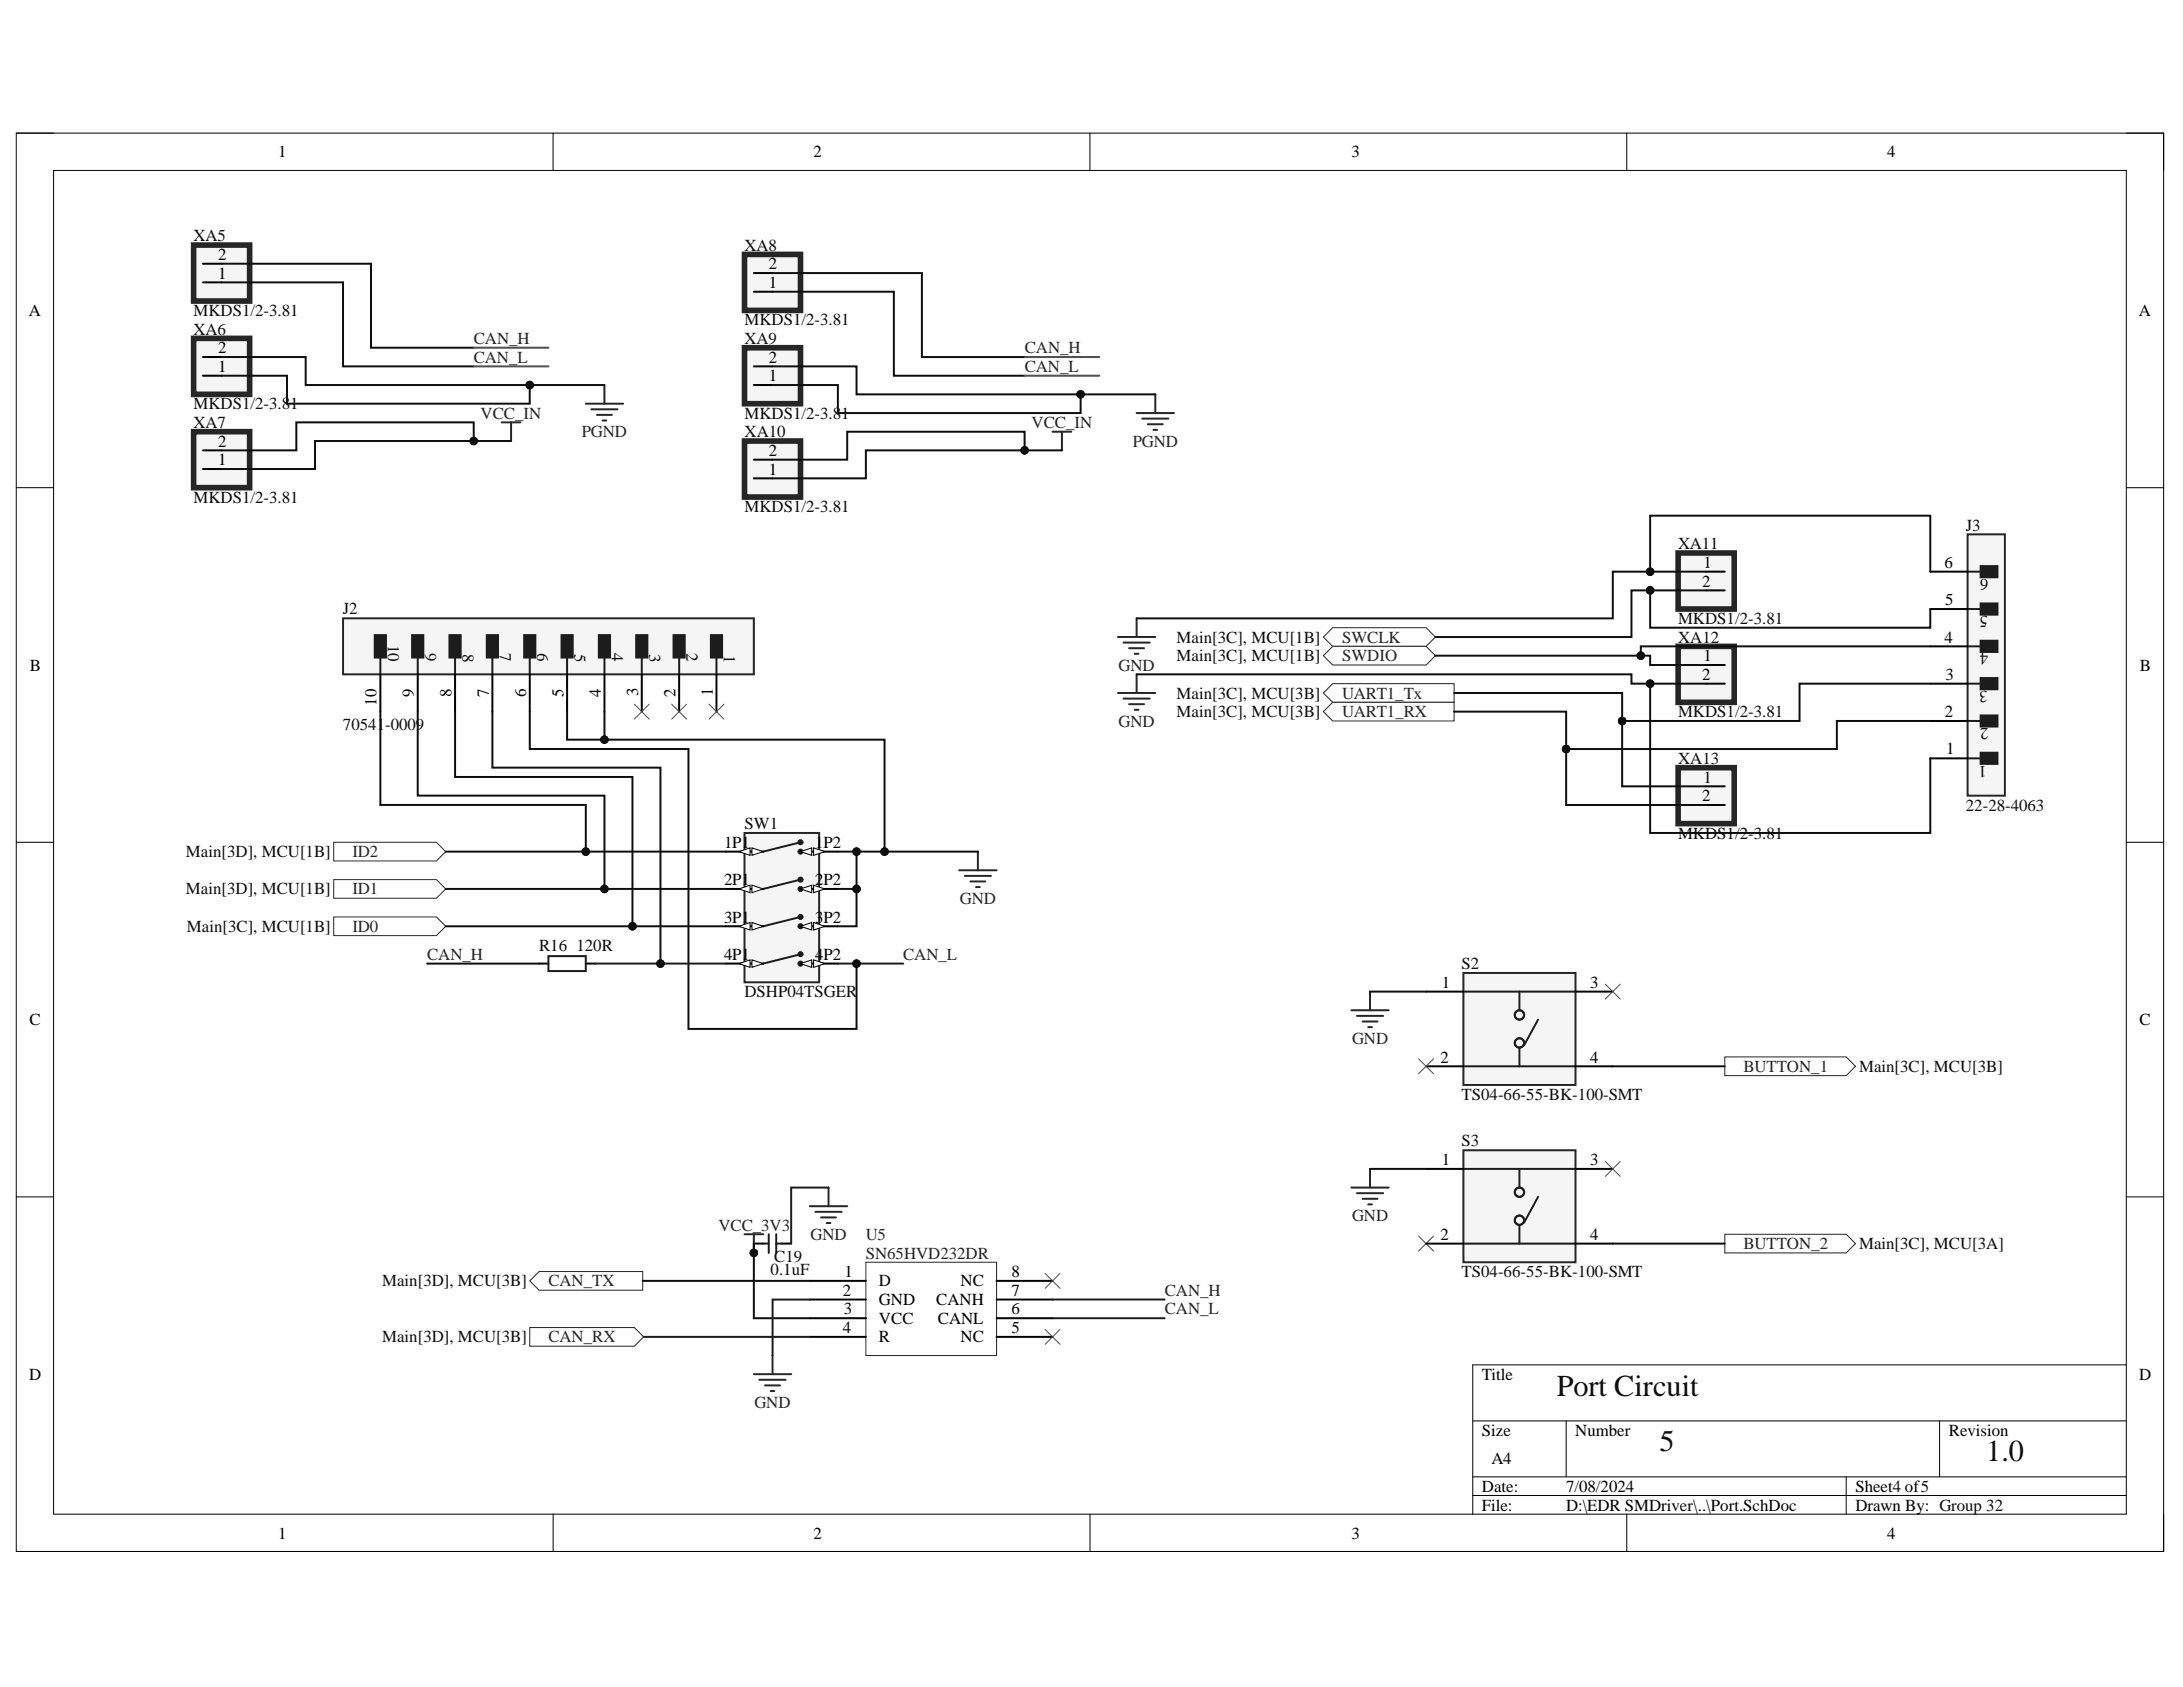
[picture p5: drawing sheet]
<svg xmlns="http://www.w3.org/2000/svg" width="279mm" height="216mm" viewBox="0 0 279 216" stroke-linecap="round" stroke-linejoin="round" font-family="sans-serif">
<defs><g id="words">
<g font-size="3.9" fill="#0e0e0e">
<text x="199.3" y="178.6">Port Circuit</text>
<text x="212.4" y="185.8">5</text>
<text x="254.2" y="187">1.0</text>
</g>
<g font-size="2.2">
<text x="35.6" y="20.1">1</text>
<text x="104.1" y="20.1">2</text>
<text x="173" y="20.1">3</text>
<text x="241.5" y="20.1">4</text>
<text x="27.9" y="35.7">1</text>
<text x="27.9" y="33.3">2</text>
<text x="98.4" y="34.5">2</text>
<text x="3.7" y="40.4">A</text>
<text x="98.4" y="36.9">1</text>
<text x="273.8" y="40.4">A</text>
<text x="27.9" y="47.6">1</text>
<text x="27.9" y="45.2">2</text>
<text x="98.4" y="46.4">2</text>
<text x="98.4" y="48.8">1</text>
<text x="27.9" y="59.5">1</text>
<text x="27.9" y="57.2">2</text>
<text x="98.4" y="58.4">2</text>
<text x="98.4" y="60.7">1</text>
<text x="217.9" y="75.1">2</text>
<text x="218" y="72.7">1</text>
<text x="248.9" y="72.7">6</text>
<text x="249" y="77.5">5</text>
<text x="248.9" y="82.2">4</text>
<text x="3.8" y="85.8">B</text>
<text x="53" y="89.2" transform="rotate(-90 53 89.2)">9</text>
<text x="57.8" y="89.2" transform="rotate(-90 57.8 89.2)">8</text>
<text x="62.6" y="89.2" transform="rotate(-90 62.6 89.2)">7</text>
<text x="67.3" y="89.2" transform="rotate(-90 67.3 89.2)">6</text>
<text x="72.1" y="89.2" transform="rotate(-90 72.1 89.2)">5</text>
<text x="76.9" y="89.2" transform="rotate(-90 76.9 89.2)">4</text>
<text x="81.7" y="89.1" transform="rotate(-90 81.7 89.1)">3</text>
<text x="86.5" y="89.2" transform="rotate(-90 86.5 89.2)">2</text>
<text x="91.2" y="89" transform="rotate(-90 91.2 89)">1</text>
<text x="217.9" y="87">2</text>
<text x="218" y="84.6">1</text>
<text x="249" y="87">3</text>
<text x="273.9" y="85.8">B</text>
<text x="48.2" y="90.3" transform="rotate(-90 48.2 90.3)">10</text>
<text x="248.9" y="91.8">2</text>
<text x="218" y="100.1">1</text>
<text x="249.1" y="96.6">1</text>
<text x="217.9" y="102.6">2</text>
<text x="92.7" y="108.5">1P1</text>
<text x="92.7" y="113.3">2P1</text>
<text x="104.3" y="108.5">1P2</text>
<text x="104.3" y="113.3">2P2</text>
<text x="92.7" y="118.1">3P1</text>
<text x="104.3" y="118.1">3P2</text>
<text x="92.7" y="122.8">4P1</text>
<text x="104.3" y="122.8">4P2</text>
<text x="3.8" y="131.2">C</text>
<text x="184.5" y="126.4">1</text>
<text x="203.5" y="126.4">3</text>
<text x="273.8" y="131.2">C</text>
<text x="184.4" y="136">2</text>
<text x="203.5" y="136">4</text>
<text x="184.5" y="149.1">1</text>
<text x="203.5" y="149.1">3</text>
<text x="184.4" y="158.7">2</text>
<text x="203.5" y="158.7">4</text>
<text x="107.9" y="165.9">2</text>
<text x="108.1" y="163.4">1</text>
<text x="112.5" y="164.6">D</text>
<text x="112.5" y="167">GND</text>
<text x="119.8" y="167">CANH</text>
<text x="122.9" y="164.6">NC</text>
<text x="129.5" y="165.9">7</text>
<text x="129.5" y="163.4">8</text>
<text x="107.9" y="170.6">4</text>
<text x="108" y="168.2">3</text>
<text x="112.5" y="169.4">VCC</text>
<text x="112.5" y="171.8">R</text>
<text x="120" y="169.4">CANL</text>
<text x="122.9" y="171.8">NC</text>
<text x="129.5" y="170.6">5</text>
<text x="129.5" y="168.2">6</text>
<text x="3.7" y="176.6">D</text>
<text x="189.7" y="176.6">Title</text>
<text x="273.8" y="176.6">D</text>
<text x="189.7" y="183.8">Size</text>
<text x="201.6" y="183.8">Number</text>
<text x="249.4" y="183.8">Revision</text>
<text x="189.7" y="190.9">Date:</text>
<text x="190.9" y="187.3">A4</text>
<text x="200.4" y="190.9">7/08/2024</text>
<text x="237.5" y="190.9">Sheet4 of5</text>
<text x="35.6" y="196.9">1</text>
<text x="104.1" y="196.9">2</text>
<text x="173" y="196.9">3</text>
<text x="189.7" y="193.3">File:</text>
<text x="200.4" y="193.3">D:\EDR SMDriver\..\Port.SchDoc</text>
<text x="237.5" y="193.3">Drawn By: Group 32</text>
<text x="241.5" y="196.9">4</text>
</g>
<g font-size="2.2" fill="#0e0e0e">
<text x="24.8" y="30.9">XA5</text>
<text x="95.3" y="32.1">XA8</text>
<text x="24.8" y="40.4">MKDS1/2-3.81</text>
<text x="95.3" y="41.6">MKDS1/2-3.81</text>
<text x="24.8" y="42.8">XA6</text>
<text x="95.3" y="44">XA9</text>
<text x="24.8" y="52.4">MKDS1/2-3.81</text>
<text x="95.3" y="53.6">MKDS1/2-3.81</text>
<text x="24.8" y="54.8">XA7</text>
<text x="95.3" y="56">XA10</text>
<text x="24.8" y="64.3">MKDS1/2-3.81</text>
<text x="95.3" y="65.5">MKDS1/2-3.81</text>
<text x="214.8" y="70.3">XA11</text>
<text x="251.6" y="67.9">J3</text>
<text x="254.5" y="74.1" transform="rotate(-180 254.5 74.1)">6</text>
<text x="43.9" y="78.6">J2</text>
<text x="49.6" y="82.5" transform="rotate(90 49.6 82.5)">10</text>
<text x="54.4" y="83.6" transform="rotate(90 54.4 83.6)">9</text>
<text x="59.2" y="83.7" transform="rotate(90 59.2 83.7)">8</text>
<text x="64" y="83.6" transform="rotate(90 64 83.6)">7</text>
<text x="68.7" y="83.6" transform="rotate(90 68.7 83.6)">6</text>
<text x="73.5" y="83.7" transform="rotate(90 73.5 83.7)">5</text>
<text x="78.3" y="83.6" transform="rotate(90 78.3 83.6)">4</text>
<text x="83.1" y="83.7" transform="rotate(90 83.1 83.7)">3</text>
<text x="87.9" y="83.6" transform="rotate(90 87.9 83.6)">2</text>
<text x="92.6" y="83.8" transform="rotate(90 92.6 83.8)">1</text>
<text x="150.6" y="82.2">Main[3C], MCU[1B]</text>
<text x="214.8" y="79.9">MKDS1/2-3.81</text>
<text x="214.8" y="82.2">XA12</text>
<text x="254.4" y="78.9" transform="rotate(-180 254.4 78.9)">5</text>
<text x="254.5" y="83.6" transform="rotate(-180 254.5 83.6)">4</text>
<text x="150.6" y="89.4">Main[3C], MCU[3B]</text>
<text x="150.6" y="84.6">Main[3C], MCU[1B]</text>
<text x="254.4" y="88.4" transform="rotate(-180 254.4 88.4)">3</text>
<text x="43.9" y="93.5">70541-0009</text>
<text x="150.6" y="91.8">Main[3C], MCU[3B]</text>
<text x="214.8" y="91.8">MKDS1/2-3.81</text>
<text x="254.5" y="93.2" transform="rotate(-180 254.5 93.2)">2</text>
<text x="214.8" y="97.8">XA13</text>
<text x="254.3" y="98" transform="rotate(-180 254.3 98)">1</text>
<text x="95.3" y="106.1">SW1</text>
<text x="214.8" y="107.3">MKDS1/2-3.81</text>
<text x="251.6" y="103.7">22-28-4063</text>
<text x="23.8" y="109.7">Main[3D], MCU[1B]</text>
<text x="23.8" y="114.5">Main[3D], MCU[1B]</text>
<text x="23.9" y="119.2">Main[3C], MCU[1B]</text>
<text x="69" y="121.7">R16</text>
<text x="73.8" y="121.7">120R</text>
<text x="187" y="124">S2</text>
<text x="95.3" y="127.6">DSHP04TSGER</text>
<text x="237.9" y="137.2">Main[3C], MCU[3B]</text>
<text x="187" y="140.8">TS04-66-55-BK-100-SMT</text>
<text x="187" y="146.7">S3</text>
<text x="99.1" y="161.5">C19</text>
<text x="237.9" y="159.9">Main[3C], MCU[3A]</text>
<text x="48.9" y="164.6">Main[3D], MCU[3B]</text>
<text x="98.6" y="163.2">0.1uF</text>
<text x="187" y="163.4">TS04-66-55-BK-100-SMT</text>
<text x="48.9" y="171.8">Main[3D], MCU[3B]</text>
</g>
<g font-size="2.2" fill="#262626">
<text x="60.6" y="44">CAN_H</text>
<text x="60.6" y="46.4">CAN_L</text>
<text x="131.1" y="45.2">CAN_H</text>
<text x="131.1" y="47.6">CAN_L</text>
<text x="61.5" y="53.6">VCC_IN</text>
<text x="74.5" y="56">PGND</text>
<text x="132" y="54.8">VCC_IN</text>
<text x="145" y="57.2">PGND</text>
<text x="171.8" y="82.2">SWCLK</text>
<text x="143.2" y="85.8">GND</text>
<text x="171.8" y="89.4">UART1_Tx</text>
<text x="171.8" y="84.6">SWDIO</text>
<text x="143.2" y="93">GND</text>
<text x="171.8" y="91.8">UART1_RX</text>
<text x="45.1" y="109.7">ID2</text>
<text x="45.1" y="114.5">ID1</text>
<text x="45.1" y="119.2">ID0</text>
<text x="122.9" y="115.7">GND</text>
<text x="54.7" y="122.8">CAN_H</text>
<text x="115.6" y="122.8">CAN_L</text>
<text x="173" y="133.6">GND</text>
<text x="223.1" y="137.2">BUTTON_1</text>
<text x="92" y="157.5">VCC_3V3</text>
<text x="103.8" y="158.7">GND</text>
<text x="110.8" y="161.1">SN65HVD232DR</text>
<text x="110.8" y="158.7">U5</text>
<text x="173" y="156.3">GND</text>
<text x="223.1" y="159.9">BUTTON_2</text>
<text x="70.2" y="164.6">CAN_TX</text>
<text x="149.1" y="165.9">CAN_H</text>
<text x="70.2" y="171.8">CAN_RX</text>
<text x="149.1" y="168.2">CAN_L</text>
<text x="96.6" y="180.2">GND</text>
</g>
</g></defs>
<path d="M2.1 17h274.8v181.6h-274.8z" fill-rule="evenodd" fill="#fefefe"/>
<path d="M2.1 17h274.8v181.6h-274.8z" fill="none" stroke="#000" stroke-width=".13"/>
<path d="M6.9 21.8h265.2v172h-265.2z" fill-rule="evenodd" fill="#fefefe"/>
<g fill="none" stroke="#000" stroke-width=".13">
<path d="M2.1 17h4.8M70.8 17v4.8M139.5 17v4.8M208.2 17v4.8M272.1 17h4.8v4.8M6.9 21.8h265.2v172h-265.2zM2.1 62.4h4.8M272.1 62.4h4.8M2.1 107.8h4.8M272.1 107.8h4.8M2.1 153.2h4.8M272.1 153.2h4.8"/>
<path d="M272.1 174.7h-83.6v19.1M70.8 193.8v4.8M139.5 193.8v4.8M188.5 181.8h83.6M188.5 189h83.6M188.5 191.4h83.6M200.5 181.8v7.2M208.2 193.8v4.8M236.3 189v4.8M248.2 181.8v7.2M276.9 193.8v4.8"/>
</g>
<path d="M69 123.3h1.2M75 123.3h1.2" fill="none" stroke="#000" stroke-width=".25"/>
<path d="M70.2 122.4h4.8v1.9h-4.8z" fill="none" stroke="#1c1c1c" stroke-width=".25"/>
<path d="M110.8 161.5h16.8v12h-16.8z" fill-rule="evenodd" fill="#fefefe"/>
<path d="M110.8 161.5h16.8v12h-16.8z" fill="none" stroke="#262626" stroke-width=".13"/>
<path d="M96.5 159.2h1.2M100.1 159.2h1.2M103.7 163.9h7.1M103.7 166.3h7.1M103.7 168.7h7.1M103.7 171.1h7.1M127.6 163.9h7.1M127.6 166.3h7.1M127.6 168.7h7.1M127.6 171.1h7.1" fill="none" stroke="#000" stroke-width=".25"/>
<path d="M97.7 159.2h.7M98.4 158v2.3M99.3 158v2.3M99.3 159.2h.8" fill="none" stroke="#1c1c1c" stroke-width=".25"/>
<path d="M42.7 107.8h13.2l1.1 1.2-1.1 1.2h-13.2z" fill-rule="evenodd" fill="#fefefe"/>
<path d="M42.7 107.8h13.2l1.1 1.2-1.1 1.2h-13.2z" fill="none" stroke="#262626" stroke-width=".13"/>
<path d="M42.7 112.6h13.2l1.1 1.2-1.1 1.2h-13.2z" fill-rule="evenodd" fill="#fefefe"/>
<path d="M42.7 112.6h13.2l1.1 1.2-1.1 1.2h-13.2z" fill="none" stroke="#262626" stroke-width=".13"/>
<path d="M42.7 117.4h13.2l1.1 1.1-1.1 1.2h-13.2z" fill-rule="evenodd" fill="#fefefe"/>
<path d="M42.7 117.4h13.2l1.1 1.1-1.1 1.2h-13.2z" fill="none" stroke="#262626" stroke-width=".13"/>
<path d="M67.8 163.9l1.2-1.2h13.3v2.4h-13.3z" fill-rule="evenodd" fill="#fefefe"/>
<path d="M67.8 163.9l1.2-1.2h13.3v2.4h-13.3z" fill="none" stroke="#262626" stroke-width=".13"/>
<path d="M67.8 169.9h13.4l1.2 1.2-1.2 1.2h-13.4z" fill-rule="evenodd" fill="#fefefe"/>
<path d="M67.8 169.9h13.4l1.2 1.2-1.2 1.2h-13.4z" fill="none" stroke="#262626" stroke-width=".13"/>
<path d="M64.2 54.1h2.4M65.4 54.1v2.3M75 51.7h4.8M75.7 52.4h3.3M76.4 53.1h1.9M77.1 53.8h.5M77.4 49.3v2.4" fill="none" stroke="#262626" stroke-width=".25"/>
<path d="M169.4 88.7l1.2-1.2h15.5v2.4h-15.5z" fill-rule="evenodd" fill="#fefefe"/>
<path d="M169.4 88.7l1.2-1.2h15.5v2.4h-15.5z" fill="none" stroke="#262626" stroke-width=".13"/>
<path d="M169.4 91.1l1.2-1.2h15.5v2.4h-15.5z" fill-rule="evenodd" fill="#fefefe"/>
<path d="M169.4 91.1l1.2-1.2h15.5v2.4h-15.5z" fill="none" stroke="#262626" stroke-width=".13"/>
<path d="M169.4 81.5l1.2-1.2h11.9l1.2 1.2-1.2 1.2h-11.9z" fill-rule="evenodd" fill="#fefefe"/>
<path d="M169.4 81.5l1.2-1.2h11.9l1.2 1.2-1.2 1.2h-11.9z" fill="none" stroke="#262626" stroke-width=".13"/>
<path d="M169.4 83.9l1.2-1.2h11.9l1.2 1.2-1.2 1.2h-11.9z" fill-rule="evenodd" fill="#fefefe"/>
<path d="M169.4 83.9l1.2-1.2h11.9l1.2 1.2-1.2 1.2h-11.9z" fill="none" stroke="#262626" stroke-width=".13"/>
<g fill="none" stroke="#262626" stroke-width=".25">
<path d="M145.5 79.1v2.4M143.1 88.7h4.8M143.1 81.5h4.8M143.8 89.4h3.3M143.8 82.2h3.3M144.5 90.1h1.9M144.5 83h1.9M145.2 90.8h.5M145.2 83.7h.5M145.5 86.3v2.4M122.8 111.4h4.8M123.5 112.1h3.3"/>
<path d="M124.2 112.8h1.9M124.9 113.5h.5M125.2 109v2.4M173 129.3h4.7M173.7 130h3.3M174.4 130.7h1.9M175.1 131.4h.5M175.3 126.9v2.4M95.3 158h2.4M96.5 158v2.3M103.7 154.4h4.7M104.4 155.1h3.3"/>
<path d="M105.1 155.8h1.9M105.8 156.5h.5M106 152v2.4M173 152h4.7M173.7 152.7h3.3M174.4 153.4h1.9M175.1 154.1h.5M175.3 149.6v2.4M96.5 175.9h4.8M97.2 176.6h3.3M97.9 177.3h1.9M98.6 178h.5"/>
<path d="M98.9 173.5v2.4"/>
</g>
<path d="M181.6 158.2l1.9 1.9M183.5 158.2l-1.9 1.9M191.1 158.2l1.9 1.9M193 158.2l-1.9 1.9M133.8 170.1l1.9 1.9M133.8 163l1.9 1.9M135.7 170.1l-1.9 1.9M135.7 163l-1.9 1.9" fill="none" stroke="#4c4c4c" stroke-width=".13"/>
<circle cx="96.5" cy="160.3" r=".48" fill="#0e0e0e"/>
<circle cx="96.5" cy="160.3" r=".48" fill="none" stroke="#0e0e0e" stroke-width=".13"/>
<path d="M187.3 147.2h14.3v14.3h-14.3z" fill-rule="evenodd" fill="#f5f5f5"/>
<path d="M187.3 147.2h14.3v14.3h-14.3z" fill="none" stroke="#262626" stroke-width=".25"/>
<g fill="none" stroke="#1c1c1c" stroke-width=".25">
<path d="M187.3 149.6h14.3M187.3 159.2h14.3M194.5 149.6v2.4M194.5 156.8v2.4M196.9 153.2l-1.8 3.3"/>
<circle cx="194.5" cy="152.6" r=".6"/>
<circle cx="194.5" cy="156.2" r=".6"/>
</g>
<path d="M182.5 149.6h4.8M182.5 159.2h4.8M201.6 149.6h4.8M201.6 159.2h4.8" fill="none" stroke="#000" stroke-width=".25"/>
<path d="M187.3 124.5h14.3v14.4h-14.3z" fill-rule="evenodd" fill="#f5f5f5"/>
<path d="M187.3 124.5h14.3v14.4h-14.3z" fill="none" stroke="#262626" stroke-width=".25"/>
<g fill="none" stroke="#1c1c1c" stroke-width=".25">
<path d="M187.3 126.9h14.3M187.3 136.5h14.3M194.5 126.9v2.4M194.5 134.1v2.4M196.9 130.5l-1.8 3.3"/>
<circle cx="194.5" cy="133.5" r=".6"/>
<circle cx="194.5" cy="129.9" r=".6"/>
</g>
<path d="M182.5 126.9h4.8M182.5 136.5h4.8M201.6 126.9h4.8M201.6 136.5h4.8" fill="none" stroke="#000" stroke-width=".25"/>
<path d="M220.8 158h15.5l1.2 1.2-1.2 1.1h-15.5z" fill-rule="evenodd" fill="#fefefe"/>
<path d="M220.8 158h15.5l1.2 1.2-1.2 1.1h-15.5z" fill="none" stroke="#262626" stroke-width=".13"/>
<path d="M220.8 135.3h15.5l1.2 1.2-1.2 1.2h-15.5z" fill-rule="evenodd" fill="#fefefe"/>
<path d="M220.8 135.3h15.5l1.2 1.2-1.2 1.2h-15.5z" fill="none" stroke="#262626" stroke-width=".13"/>
<path d="M181.6 135.5l1.9 1.9M183.5 135.5l-1.9 1.9M205.5 126l1.9 1.9M207.4 126l-1.9 1.9M205.5 148.6l1.9 2M207.4 148.6l-1.9 2" fill="none" stroke="#4c4c4c" stroke-width=".13"/>
<path d="M95.3 106.6h9.5v19.1h-9.5z" fill-rule="evenodd" fill="#f5f5f5"/>
<path d="M95.3 106.6h9.5v19.1h-9.5z" fill="none" stroke="#262626" stroke-width=".25"/>
<g fill="none" stroke="#1c1c1c" stroke-width=".25">
<path d="M102.5 107.8l-4.8 1.2M102.5 112.6l-4.8 1.2M102.5 117.4l-4.8 1.1M102.5 122.1l-4.8 1.2"/>
<circle cx="102.5" cy="117.3" r=".24"/>
<circle cx="102.5" cy="113.8" r=".24"/>
<circle cx="102.5" cy="112.6" r=".24"/>
<circle cx="102.5" cy="118.5" r=".24"/>
<circle cx="102.5" cy="109" r=".24"/>
<circle cx="102.5" cy="107.8" r=".24"/>
<circle cx="102.5" cy="123.3" r=".24"/>
<circle cx="102.5" cy="122.1" r=".24"/>
</g>
<path d="M102.5 109h4.7" fill="none" stroke="#000" stroke-width=".25"/>
<path d="M102.5 109l1.4-.5v1z" fill="#fbfbfb"/>
<path d="M102.5 109l1.4-.5v1z" fill="none" stroke="#000" stroke-width=".13"/>
<path d="M104.1 108.5l1.5 .5-1.5 .5z" fill="#fbfbfb"/>
<path d="M104.1 108.5l1.5 .5-1.5 .5z" fill="none" stroke="#000" stroke-width=".13"/>
<path d="M102.5 113.8h4.7" fill="none" stroke="#000" stroke-width=".25"/>
<path d="M102.5 113.8l1.4-.5v.9z" fill="#fbfbfb"/>
<path d="M102.5 113.8l1.4-.5v.9z" fill="none" stroke="#000" stroke-width=".13"/>
<path d="M104.1 113.3l1.5 .5-1.5 .4z" fill="#fbfbfb"/>
<path d="M104.1 113.3l1.5 .5-1.5 .4z" fill="none" stroke="#000" stroke-width=".13"/>
<path d="M92.9 109h4.8" fill="none" stroke="#000" stroke-width=".25"/>
<path d="M96.2 108.5l1.5 .5-1.5 .5z" fill="#fbfbfb"/>
<path d="M96.2 108.5l1.5 .5-1.5 .5z" fill="none" stroke="#000" stroke-width=".13"/>
<path d="M94.6 109l1.4-.5v1z" fill="#fbfbfb"/>
<path d="M94.6 109l1.4-.5v1z" fill="none" stroke="#000" stroke-width=".13"/>
<path d="M92.9 113.8h4.8" fill="none" stroke="#000" stroke-width=".25"/>
<path d="M96.2 113.3l1.5 .5-1.5 .4z" fill="#fbfbfb"/>
<path d="M96.2 113.3l1.5 .5-1.5 .4z" fill="none" stroke="#000" stroke-width=".13"/>
<path d="M94.6 113.8l1.4-.5v.9z" fill="#fbfbfb"/>
<path d="M94.6 113.8l1.4-.5v.9z" fill="none" stroke="#000" stroke-width=".13"/>
<path d="M102.5 118.5h4.7" fill="none" stroke="#000" stroke-width=".25"/>
<path d="M102.5 118.5l1.4-.4v.9z" fill="#fbfbfb"/>
<path d="M102.5 118.5l1.4-.4v.9z" fill="none" stroke="#000" stroke-width=".13"/>
<path d="M104.1 118.1l1.5 .4-1.5 .5z" fill="#fbfbfb"/>
<path d="M104.1 118.1l1.5 .4-1.5 .5z" fill="none" stroke="#000" stroke-width=".13"/>
<path d="M102.5 123.3h4.7" fill="none" stroke="#000" stroke-width=".25"/>
<path d="M102.5 123.3l1.4-.5v1z" fill="#fbfbfb"/>
<path d="M102.5 123.3l1.4-.5v1z" fill="none" stroke="#000" stroke-width=".13"/>
<path d="M104.1 122.8l1.5 .5-1.5 .5z" fill="#fbfbfb"/>
<path d="M104.1 122.8l1.5 .5-1.5 .5z" fill="none" stroke="#000" stroke-width=".13"/>
<path d="M92.9 118.5h4.8" fill="none" stroke="#000" stroke-width=".25"/>
<path d="M96.2 118.1l1.5 .4-1.5 .5z" fill="#fbfbfb"/>
<path d="M96.2 118.1l1.5 .4-1.5 .5z" fill="none" stroke="#000" stroke-width=".13"/>
<path d="M94.6 118.5l1.4-.4v.9z" fill="#fbfbfb"/>
<path d="M94.6 118.5l1.4-.4v.9z" fill="none" stroke="#000" stroke-width=".13"/>
<path d="M92.9 123.3h4.8" fill="none" stroke="#000" stroke-width=".25"/>
<path d="M96.2 122.8l1.5 .5-1.5 .5z" fill="#fbfbfb"/>
<path d="M96.2 122.8l1.5 .5-1.5 .5z" fill="none" stroke="#000" stroke-width=".13"/>
<path d="M94.6 123.3l1.4-.5v1z" fill="#fbfbfb"/>
<path d="M94.6 123.3l1.4-.5v1z" fill="none" stroke="#000" stroke-width=".13"/>
<path d="M24.8 43.3h7.2v7.2h-7.2z" fill-rule="evenodd" fill="#f5f5f5"/>
<path d="M24.8 43.3h7.2v7.2h-7.2z" fill="none" stroke="#262626" stroke-width=".72"/>
<path d="M26 48.1h2.4M26 45.7h2.4" fill="none" stroke="#000" stroke-width=".25"/>
<path d="M24.8 55.2h7.2v7.2h-7.2z" fill-rule="evenodd" fill="#f5f5f5"/>
<path d="M24.8 55.2h7.2v7.2h-7.2z" fill="none" stroke="#262626" stroke-width=".72"/>
<path d="M26 57.6h2.4M26 60h2.4" fill="none" stroke="#000" stroke-width=".25"/>
<path d="M24.8 31.4h7.2v7.1h-7.2z" fill-rule="evenodd" fill="#f5f5f5"/>
<path d="M24.8 31.4h7.2v7.1h-7.2z" fill="none" stroke="#262626" stroke-width=".72"/>
<path d="M26 36.1h2.4M26 33.8h2.4" fill="none" stroke="#000" stroke-width=".25"/>
<path d="M134.7 55.2h2.4M135.9 55.2v2.4M145.5 52.9h4.8M146.2 53.6h3.3M146.9 54.3h1.9M147.6 55h.5M147.9 50.5v2.4" fill="none" stroke="#262626" stroke-width=".25"/>
<path d="M95.3 44.5h7.2v7.2h-7.2z" fill-rule="evenodd" fill="#f5f5f5"/>
<path d="M95.3 44.5h7.2v7.2h-7.2z" fill="none" stroke="#262626" stroke-width=".72"/>
<path d="M96.5 49.3h2.4M96.5 46.9h2.4" fill="none" stroke="#000" stroke-width=".25"/>
<path d="M95.3 56.4h7.2v7.2h-7.2z" fill-rule="evenodd" fill="#f5f5f5"/>
<path d="M95.3 56.4h7.2v7.2h-7.2z" fill="none" stroke="#262626" stroke-width=".72"/>
<path d="M96.5 58.8h2.4M96.5 61.2h2.4" fill="none" stroke="#000" stroke-width=".25"/>
<path d="M95.3 32.6h7.2v7.1h-7.2z" fill-rule="evenodd" fill="#f5f5f5"/>
<path d="M95.3 32.6h7.2v7.1h-7.2z" fill="none" stroke="#262626" stroke-width=".72"/>
<path d="M96.5 37.3h2.4M96.5 34.9h2.4" fill="none" stroke="#000" stroke-width=".25"/>
<path d="M214.8 70.8h7.2v7.1h-7.2z" fill-rule="evenodd" fill="#f5f5f5"/>
<path d="M214.8 70.8h7.2v7.1h-7.2z" fill="none" stroke="#262626" stroke-width=".72"/>
<path d="M218.4 73.2h2.4M218.4 75.6h2.4" fill="none" stroke="#000" stroke-width=".25"/>
<path d="M214.8 82.7h7.2v7.2h-7.2z" fill-rule="evenodd" fill="#f5f5f5"/>
<path d="M214.8 82.7h7.2v7.2h-7.2z" fill="none" stroke="#262626" stroke-width=".72"/>
<path d="M218.4 85.1h2.4M218.4 87.5h2.4" fill="none" stroke="#000" stroke-width=".25"/>
<path d="M214.8 98.2h7.2v7.2h-7.2z" fill-rule="evenodd" fill="#f5f5f5"/>
<path d="M214.8 98.2h7.2v7.2h-7.2z" fill="none" stroke="#262626" stroke-width=".72"/>
<path d="M218.4 100.6h2.4M218.4 103h2.4" fill="none" stroke="#000" stroke-width=".25"/>
<path d="M251.8 68.4h4.8v33.4h-4.8z" fill-rule="evenodd" fill="#f5f5f5"/>
<path d="M251.8 68.4h4.8v33.4h-4.8z" fill="none" stroke="#262626" stroke-width=".25"/>
<path d="M253.5 96.3h2.2v1.5h-2.2z" fill-rule="evenodd" fill="#1c1c1c"/>
<path d="M251.8 97.1h1.7M253.5 96.3h2.2v1.5h-2.2z" fill="none" stroke="#1c1c1c" stroke-width=".25"/>
<path d="M253.5 91.6h2.2v1.4h-2.2z" fill-rule="evenodd" fill="#1c1c1c"/>
<path d="M251.8 92.3h1.7M253.5 91.6h2.2v1.4h-2.2z" fill="none" stroke="#1c1c1c" stroke-width=".25"/>
<path d="M253.5 86.8h2.2v1.4h-2.2z" fill-rule="evenodd" fill="#1c1c1c"/>
<path d="M251.8 87.5h1.7M253.5 86.8h2.2v1.4h-2.2z" fill="none" stroke="#1c1c1c" stroke-width=".25"/>
<path d="M253.5 82h2.2v1.4h-2.2z" fill-rule="evenodd" fill="#1c1c1c"/>
<path d="M251.8 82.7h1.7M253.5 82h2.2v1.4h-2.2z" fill="none" stroke="#1c1c1c" stroke-width=".25"/>
<path d="M253.5 77.2h2.2v1.5h-2.2z" fill-rule="evenodd" fill="#1c1c1c"/>
<path d="M251.8 77.9h1.7M253.5 77.2h2.2v1.5h-2.2z" fill="none" stroke="#1c1c1c" stroke-width=".25"/>
<path d="M253.5 72.5h2.2v1.4h-2.2z" fill-rule="evenodd" fill="#1c1c1c"/>
<path d="M251.8 73.2h1.7M253.5 72.5h2.2v1.4h-2.2z" fill="none" stroke="#1c1c1c" stroke-width=".25"/>
<path d="M247.1 77.9h4.7M247.1 73.2h4.7M247.1 97.1h4.7M247.1 92.3h4.7M247.1 87.5h4.7M247.1 82.7h4.7" fill="none" stroke="#000" stroke-width=".25"/>
<path d="M43.9 79.1h52.6v7.2h-52.6z" fill-rule="evenodd" fill="#f5f5f5"/>
<path d="M43.9 79.1h52.6v7.2h-52.6z" fill="none" stroke="#262626" stroke-width=".25"/>
<path d="M91 81.3h1.4v2.9h-1.4z" fill-rule="evenodd" fill="#1c1c1c"/>
<path d="M91 81.3h1.4v2.9h-1.4zM91.7 83.4v2.9" fill="none" stroke="#1c1c1c" stroke-width=".25"/>
<path d="M86.2 81.3h1.4v2.9h-1.4z" fill-rule="evenodd" fill="#1c1c1c"/>
<path d="M86.2 81.3h1.4v2.9h-1.4zM86.9 83.4v2.9" fill="none" stroke="#1c1c1c" stroke-width=".25"/>
<path d="M81.4 81.3h1.5v2.8h-1.5z" fill-rule="evenodd" fill="#1c1c1c"/>
<path d="M81.4 81.3h1.5v2.8h-1.5zM82.1 83.4v2.9" fill="none" stroke="#1c1c1c" stroke-width=".25"/>
<path d="M76.6 81.3h1.5v2.8h-1.5z" fill-rule="evenodd" fill="#1c1c1c"/>
<path d="M76.6 81.3h1.5v2.8h-1.5zM77.4 83.4v2.9" fill="none" stroke="#1c1c1c" stroke-width=".25"/>
<path d="M71.9 81.3h1.4v2.8h-1.4z" fill-rule="evenodd" fill="#1c1c1c"/>
<path d="M71.9 81.3h1.4v2.8h-1.4zM72.6 83.4v2.9" fill="none" stroke="#1c1c1c" stroke-width=".25"/>
<path d="M67.1 81.3h1.4v2.8h-1.4z" fill-rule="evenodd" fill="#1c1c1c"/>
<path d="M67.1 81.3h1.4v2.8h-1.4zM67.8 83.4v2.9" fill="none" stroke="#1c1c1c" stroke-width=".25"/>
<path d="M62.3 81.3h1.4v2.8h-1.4z" fill-rule="evenodd" fill="#1c1c1c"/>
<path d="M62.3 81.3h1.4v2.8h-1.4zM63 83.4v2.9" fill="none" stroke="#1c1c1c" stroke-width=".25"/>
<path d="M57.5 81.3h1.5v2.8h-1.5z" fill-rule="evenodd" fill="#1c1c1c"/>
<path d="M57.5 81.3h1.5v2.8h-1.5zM58.2 83.4v2.9" fill="none" stroke="#1c1c1c" stroke-width=".25"/>
<path d="M52.7 81.3h1.5v2.8h-1.5z" fill-rule="evenodd" fill="#1c1c1c"/>
<path d="M52.7 81.3h1.5v2.8h-1.5zM53.5 83.4v2.9" fill="none" stroke="#1c1c1c" stroke-width=".25"/>
<path d="M48 81.3h1.4v2.8h-1.4z" fill-rule="evenodd" fill="#1c1c1c"/>
<path d="M48 81.3h1.4v2.8h-1.4zM48.7 83.4v2.9" fill="none" stroke="#1c1c1c" stroke-width=".25"/>
<path d="M48.7 86.3v4.8M53.5 86.3v4.8M58.2 86.3v4.8M63 86.3v4.8M67.8 86.3v4.8M72.6 86.3v4.8M77.4 86.3v4.8M82.1 86.3v4.8M86.9 86.3v4.8M91.7 86.3v4.8" fill="none" stroke="#000" stroke-width=".25"/>
<path d="M81.2 90.1l1.9 1.9M83.1 90.1l-1.9 1.9M86 90.1l1.9 1.9M87.9 90.1l-1.9 1.9M90.7 90.1l2 1.9M92.7 90.1l-2 1.9" fill="none" stroke="#4c4c4c" stroke-width=".13"/>
<path d="M28.4 57.6h9.5v-3.5h22.7v2.3h-20.3v3.6h-11.9" fill="none" stroke="#0e0e0e" stroke-width=".25"/>
<circle cx="60.6" cy="56.4" r=".48" fill="#0e0e0e"/>
<circle cx="60.6" cy="56.4" r=".48" fill="none" stroke="#0e0e0e" stroke-width=".13"/>
<path d="M28.4 45.7h10.7v3.6h28.7v2.4h-31.1v-3.6h-8.3" fill="none" stroke="#0e0e0e" stroke-width=".25"/>
<circle cx="67.8" cy="49.3" r=".48" fill="#0e0e0e"/>
<circle cx="67.8" cy="49.3" r=".48" fill="none" stroke="#0e0e0e" stroke-width=".13"/>
<path d="M28.4 36.1h15.5v10.8h16.7M28.4 33.8h19.1v10.7h13.1M60.6 56.4h4.8" fill="none" stroke="#0e0e0e" stroke-width=".25"/>
<circle cx="60.6" cy="56.4" r=".48" fill="#0e0e0e"/>
<circle cx="60.6" cy="56.4" r=".48" fill="none" stroke="#0e0e0e" stroke-width=".13"/>
<path d="M60.6 46.9h9.6M60.6 44.5h9.6" fill="none" stroke="#4c4c4c" stroke-width=".25"/>
<path d="M67.8 49.3h9.6" fill="none" stroke="#0e0e0e" stroke-width=".25"/>
<circle cx="67.8" cy="49.3" r=".48" fill="#0e0e0e"/>
<circle cx="67.8" cy="49.3" r=".48" fill="none" stroke="#0e0e0e" stroke-width=".13"/>
<path d="M54.7 123.3h14.3M96.5 159.2v9.5h7.2M82.3 163.9h21.4" fill="none" stroke="#0e0e0e" stroke-width=".25"/>
<path d="M82.4 171.1h21.3" fill="none" stroke="#1c1c1c" stroke-width=".25"/>
<circle cx="96.5" cy="160.3" r=".48" fill="#0e0e0e"/>
<circle cx="96.5" cy="160.3" r=".48" fill="none" stroke="#0e0e0e" stroke-width=".13"/>
<path d="M57 118.5h35.9" fill="none" stroke="#0e0e0e" stroke-width=".25"/>
<circle cx="80.9" cy="118.5" r=".48" fill="#0e0e0e"/>
<circle cx="80.9" cy="118.5" r=".48" fill="none" stroke="#0e0e0e" stroke-width=".13"/>
<path d="M57 113.8h35.9" fill="none" stroke="#0e0e0e" stroke-width=".25"/>
<circle cx="77.4" cy="113.8" r=".48" fill="#0e0e0e"/>
<circle cx="77.4" cy="113.8" r=".48" fill="none" stroke="#0e0e0e" stroke-width=".13"/>
<path d="M103.7 166.3h-4.8v7.2" fill="none" stroke="#1c1c1c" stroke-width=".25"/>
<path d="M58.2 91.1v8.3h22.7v19.1" fill="none" stroke="#0e0e0e" stroke-width=".25"/>
<circle cx="80.9" cy="118.5" r=".48" fill="#0e0e0e"/>
<circle cx="80.9" cy="118.5" r=".48" fill="none" stroke="#0e0e0e" stroke-width=".13"/>
<path d="M98.9 58.8h9.5v-3.6h22.7v2.4h-20.3v3.6h-11.9" fill="none" stroke="#0e0e0e" stroke-width=".25"/>
<circle cx="131.1" cy="57.6" r=".48" fill="#0e0e0e"/>
<circle cx="131.1" cy="57.6" r=".48" fill="none" stroke="#0e0e0e" stroke-width=".13"/>
<path d="M98.9 46.9h10.7v3.6h28.7v2.4h-31.1v-3.6h-8.3" fill="none" stroke="#0e0e0e" stroke-width=".25"/>
<circle cx="138.3" cy="50.5" r=".48" fill="#0e0e0e"/>
<circle cx="138.3" cy="50.5" r=".48" fill="none" stroke="#0e0e0e" stroke-width=".13"/>
<path d="M98.9 37.3h15.5v10.8h16.7M98.9 34.9h19.1v10.8h13.1M131.1 57.6h4.8" fill="none" stroke="#0e0e0e" stroke-width=".25"/>
<path d="M106 152h-4.7v7.2" fill="none" stroke="#1c1c1c" stroke-width=".25"/>
<circle cx="131.1" cy="57.6" r=".48" fill="#0e0e0e"/>
<circle cx="131.1" cy="57.6" r=".48" fill="none" stroke="#0e0e0e" stroke-width=".13"/>
<path d="M131.1 48.1h9.6M131.1 45.7h9.6" fill="none" stroke="#4c4c4c" stroke-width=".25"/>
<path d="M134.7 168.7h14.4M134.7 166.3h14.4" fill="none" stroke="#1c1c1c" stroke-width=".25"/>
<path d="M138.3 50.5h9.6" fill="none" stroke="#0e0e0e" stroke-width=".25"/>
<circle cx="138.3" cy="50.5" r=".48" fill="#0e0e0e"/>
<circle cx="138.3" cy="50.5" r=".48" fill="none" stroke="#0e0e0e" stroke-width=".13"/>
<path d="M107.2 123.3h8.4" fill="none" stroke="#1c1c1c" stroke-width=".25"/>
<circle cx="109.6" cy="123.3" r=".48" fill="#0e0e0e"/>
<circle cx="109.6" cy="123.3" r=".48" fill="none" stroke="#0e0e0e" stroke-width=".13"/>
<path d="M107.2 113.8h2.4" fill="none" stroke="#0e0e0e" stroke-width=".25"/>
<circle cx="109.6" cy="113.8" r=".48" fill="#0e0e0e"/>
<circle cx="109.6" cy="113.8" r=".48" fill="none" stroke="#0e0e0e" stroke-width=".13"/>
<path d="M107.2 109h18" fill="none" stroke="#0e0e0e" stroke-width=".25"/>
<circle cx="113.2" cy="109" r=".48" fill="#0e0e0e"/>
<circle cx="113.2" cy="109" r=".48" fill="none" stroke="#0e0e0e" stroke-width=".13"/>
<circle cx="109.6" cy="109" r=".48" fill="#0e0e0e"/>
<circle cx="109.6" cy="109" r=".48" fill="none" stroke="#0e0e0e" stroke-width=".13"/>
<path d="M145.5 86.3h63.3v1.2h9.6" fill="none" stroke="#0e0e0e" stroke-width=".25"/>
<circle cx="211.2" cy="87.5" r=".48" fill="#0e0e0e"/>
<circle cx="211.2" cy="87.5" r=".48" fill="none" stroke="#0e0e0e" stroke-width=".13"/>
<path d="M218.4 73.2h-12v5.9h-60.9" fill="none" stroke="#0e0e0e" stroke-width=".25"/>
<circle cx="211.2" cy="73.2" r=".48" fill="#0e0e0e"/>
<circle cx="211.2" cy="73.2" r=".48" fill="none" stroke="#0e0e0e" stroke-width=".13"/>
<path d="M183.7 83.9h27.5v1.2h7.2M175.3 126.9h7.2M175.3 149.6h7.2" fill="none" stroke="#0e0e0e" stroke-width=".25"/>
<circle cx="210" cy="83.9" r=".48" fill="#0e0e0e"/>
<circle cx="210" cy="83.9" r=".48" fill="none" stroke="#0e0e0e" stroke-width=".13"/>
<path d="M218.4 75.6h-9.6v5.9h-25.1" fill="none" stroke="#0e0e0e" stroke-width=".25"/>
<circle cx="211.2" cy="75.6" r=".48" fill="#0e0e0e"/>
<circle cx="211.2" cy="75.6" r=".48" fill="none" stroke="#0e0e0e" stroke-width=".13"/>
<path d="M186.1 91.1h14.4v11.9h17.9" fill="none" stroke="#0e0e0e" stroke-width=".25"/>
<circle cx="200.4" cy="95.9" r=".48" fill="#0e0e0e"/>
<circle cx="200.4" cy="95.9" r=".48" fill="none" stroke="#0e0e0e" stroke-width=".13"/>
<path d="M186.1 88.7h21.5v11.9h10.8" fill="none" stroke="#0e0e0e" stroke-width=".25"/>
<circle cx="207.6" cy="92.3" r=".48" fill="#0e0e0e"/>
<circle cx="207.6" cy="92.3" r=".48" fill="none" stroke="#0e0e0e" stroke-width=".13"/>
<path d="M247.1 92.3h-12v3.6h-34.6" fill="none" stroke="#0e0e0e" stroke-width=".25"/>
<circle cx="200.4" cy="95.9" r=".48" fill="#0e0e0e"/>
<circle cx="200.4" cy="95.9" r=".48" fill="none" stroke="#0e0e0e" stroke-width=".13"/>
<path d="M247.1 87.5h-16.8v4.8h-22.7M206.4 136.5h14.4M206.4 159.2h14.4" fill="none" stroke="#0e0e0e" stroke-width=".25"/>
<circle cx="207.6" cy="92.3" r=".48" fill="#0e0e0e"/>
<circle cx="207.6" cy="92.3" r=".48" fill="none" stroke="#0e0e0e" stroke-width=".13"/>
<path d="M247.1 82.7h-37.1v1.2" fill="none" stroke="#0e0e0e" stroke-width=".25"/>
<circle cx="210" cy="83.9" r=".48" fill="#0e0e0e"/>
<circle cx="210" cy="83.9" r=".48" fill="none" stroke="#0e0e0e" stroke-width=".13"/>
<path d="M211.2 87.5v19.1h35.9v-9.5" fill="none" stroke="#0e0e0e" stroke-width=".25"/>
<circle cx="211.2" cy="87.5" r=".48" fill="#0e0e0e"/>
<circle cx="211.2" cy="87.5" r=".48" fill="none" stroke="#0e0e0e" stroke-width=".13"/>
<path d="M211.2 75.6v4.7h35.9v-2.4" fill="none" stroke="#0e0e0e" stroke-width=".25"/>
<circle cx="211.2" cy="75.6" r=".48" fill="#0e0e0e"/>
<circle cx="211.2" cy="75.6" r=".48" fill="none" stroke="#0e0e0e" stroke-width=".13"/>
<path d="M211.2 73.2v-7.2h35.9v7.2" fill="none" stroke="#0e0e0e" stroke-width=".25"/>
<circle cx="211.2" cy="73.2" r=".48" fill="#0e0e0e"/>
<circle cx="211.2" cy="73.2" r=".48" fill="none" stroke="#0e0e0e" stroke-width=".13"/>
<path d="M67.8 91.1v4.8h20.3v35.8h21.5v-8.4" fill="none" stroke="#0e0e0e" stroke-width=".25"/>
<circle cx="109.6" cy="123.3" r=".48" fill="#0e0e0e"/>
<circle cx="109.6" cy="123.3" r=".48" fill="none" stroke="#0e0e0e" stroke-width=".13"/>
<path d="M72.6 91.1v3.6h40.6v14.3" fill="none" stroke="#0e0e0e" stroke-width=".25"/>
<circle cx="113.2" cy="109" r=".48" fill="#0e0e0e"/>
<circle cx="113.2" cy="109" r=".48" fill="none" stroke="#0e0e0e" stroke-width=".13"/>
<circle cx="77.4" cy="94.7" r=".48" fill="#0e0e0e"/>
<circle cx="77.4" cy="94.7" r=".48" fill="none" stroke="#0e0e0e" stroke-width=".13"/>
<path d="M77.4 91.1v3.6" fill="none" stroke="#0e0e0e" stroke-width=".25"/>
<circle cx="77.4" cy="94.7" r=".48" fill="#0e0e0e"/>
<circle cx="77.4" cy="94.7" r=".48" fill="none" stroke="#0e0e0e" stroke-width=".13"/>
<path d="M48.7 91.1v11.9h26.3v6" fill="none" stroke="#0e0e0e" stroke-width=".25"/>
<circle cx="75" cy="109" r=".48" fill="#0e0e0e"/>
<circle cx="75" cy="109" r=".48" fill="none" stroke="#0e0e0e" stroke-width=".13"/>
<path d="M53.5 91.1v10.7h23.9v12" fill="none" stroke="#0e0e0e" stroke-width=".25"/>
<circle cx="77.4" cy="113.8" r=".48" fill="#0e0e0e"/>
<circle cx="77.4" cy="113.8" r=".48" fill="none" stroke="#0e0e0e" stroke-width=".13"/>
<path d="M63 91.1v7.1h21.5v25.1" fill="none" stroke="#0e0e0e" stroke-width=".25"/>
<circle cx="84.5" cy="123.3" r=".48" fill="#0e0e0e"/>
<circle cx="84.5" cy="123.3" r=".48" fill="none" stroke="#0e0e0e" stroke-width=".13"/>
<path d="M57 109h35.9" fill="none" stroke="#0e0e0e" stroke-width=".25"/>
<circle cx="75" cy="109" r=".48" fill="#0e0e0e"/>
<circle cx="75" cy="109" r=".48" fill="none" stroke="#0e0e0e" stroke-width=".13"/>
<path d="M76.2 123.3h16.7" fill="none" stroke="#1c1c1c" stroke-width=".25"/>
<circle cx="84.5" cy="123.3" r=".48" fill="#0e0e0e"/>
<circle cx="84.5" cy="123.3" r=".48" fill="none" stroke="#0e0e0e" stroke-width=".13"/>
<path d="M109.6 109v9.5h-2.4" fill="none" stroke="#0e0e0e" stroke-width=".25"/>
<circle cx="109.6" cy="113.8" r=".48" fill="#0e0e0e"/>
<circle cx="109.6" cy="113.8" r=".48" fill="none" stroke="#0e0e0e" stroke-width=".13"/>
<circle cx="109.6" cy="109" r=".48" fill="#0e0e0e"/>
<circle cx="109.6" cy="109" r=".48" fill="none" stroke="#0e0e0e" stroke-width=".13"/>
<use href="#words"/>
</svg>
